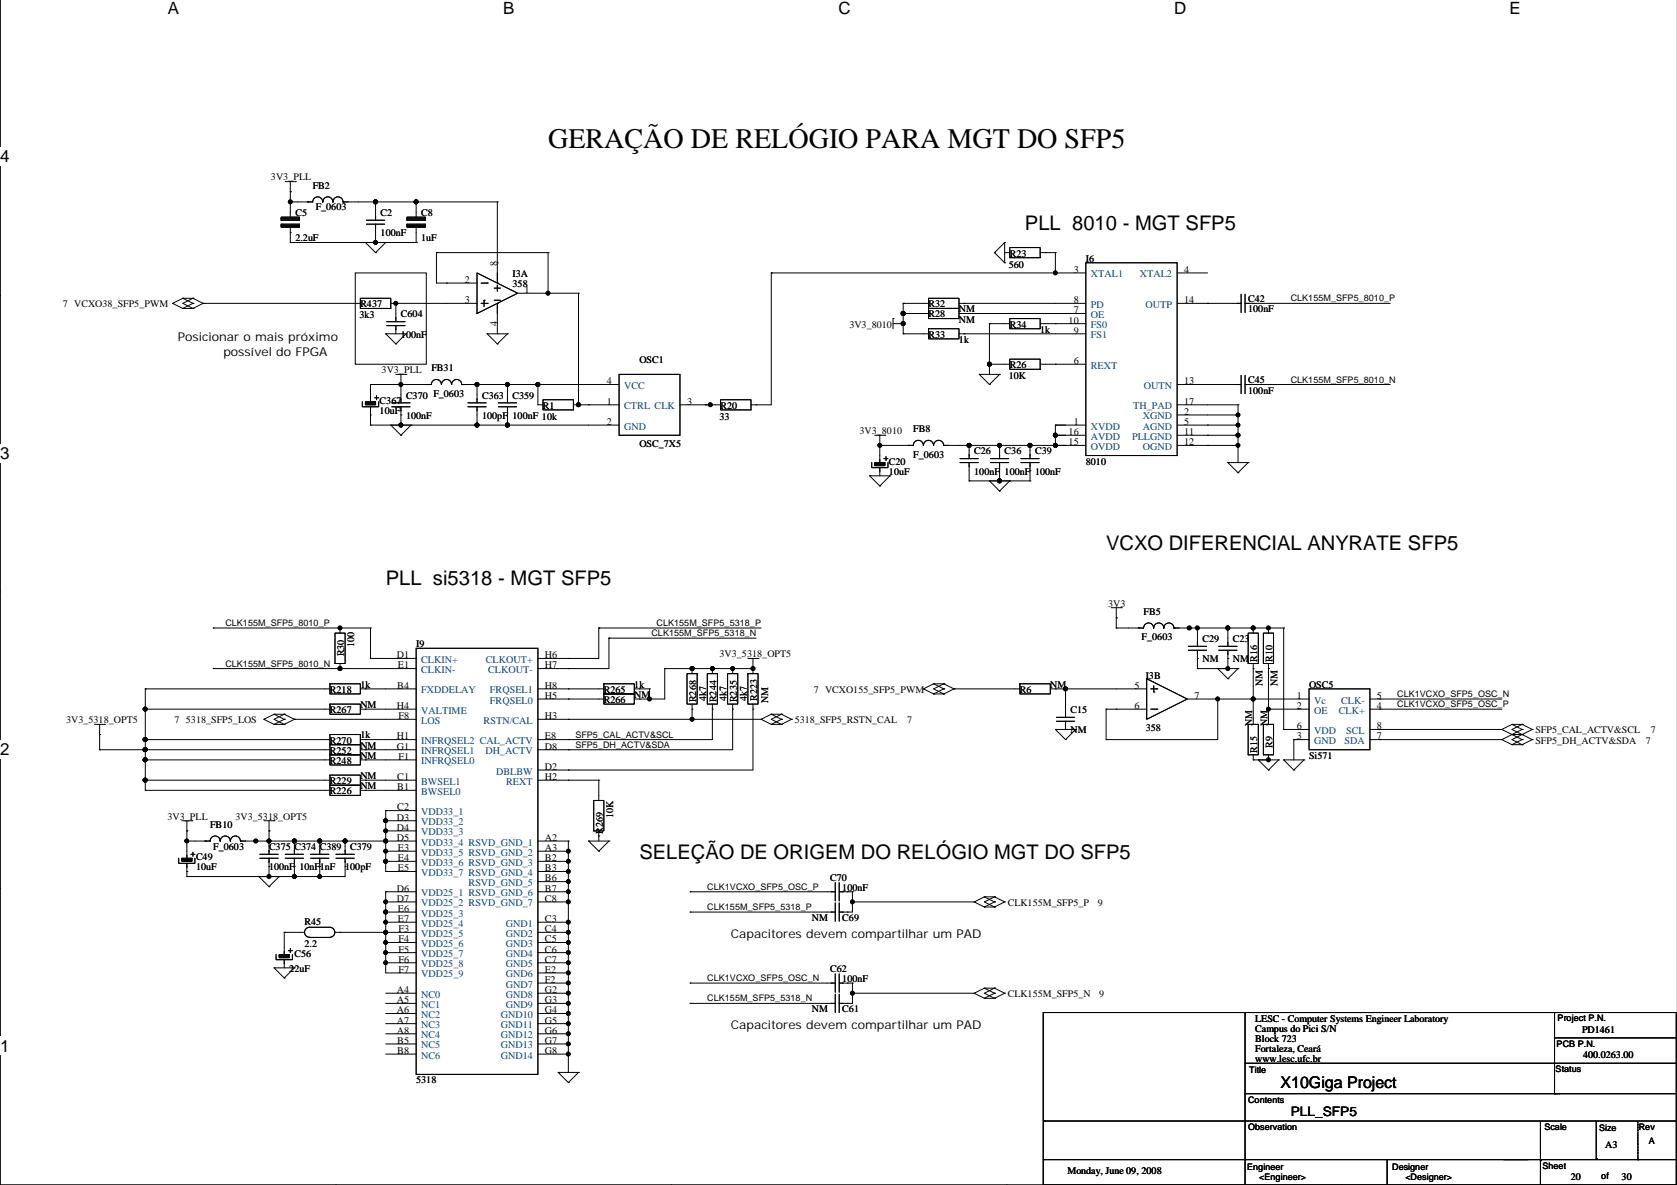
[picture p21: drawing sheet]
<svg xmlns="http://www.w3.org/2000/svg" width="420mm" height="297mm" viewBox="0 0 420 297" stroke-linecap="round" stroke-linejoin="round" font-family="sans-serif">
<defs><g id="words">
<text font-size="7.1" x="137.2" y="37.1">GERAÇÃO DE RELÓGIO PARA MGT DO SFP5</text>
<g font-size="5">
<text x="256.6" y="57.6">PLL 8010 - MGT SFP5</text>
<text x="276.9" y="137.7">VCXO DIFERENCIAL ANYRATE SFP5</text>
<text x="96.6" y="146.5">PLL si5318 - MGT SFP5</text>
<text x="160.1" y="215.1">SELEÇÃO DE ORIGEM DO RELÓGIO MGT DO SFP5</text>
</g>
<g font-size="4.2">
<text x="42" y="3.5">A</text>
<text x="126" y="3.5">B</text>
<text x="209.9" y="3.5">C</text>
<text x="293.9" y="3.5">D</text>
<text x="377.9" y="3.5">E</text>
<text x="0" y="40.6">4</text>
<text x="0" y="114.9">3</text>
<text x="0" y="189.1">2</text>
<text x="0" y="263.3">1</text>
</g>
<text font-size="4.1" x="320.6" y="272.4">X10Giga Project</text>
<text font-size="3.3" x="323.1" y="279.3">PLL_SFP5</text>
<g font-size="3">
<text x="44.5" y="85.4">Posicionar o mais próximo</text>
<text x="55.9" y="89.2">possível do FPGA</text>
<text x="182.9" y="234.7">Capacitores devem compartilhar um PAD</text>
<text x="182.9" y="257.6">Capacitores devem compartilhar um PAD</text>
</g>
<g font-size="2.5">
<text x="67.8" y="45.2">3V3_PLL</text>
<text x="78.3" y="47.2">FB2</text>
<text x="79" y="52.6">F_0603</text>
<text x="73.9" y="54.1">C5</text>
<text x="95.3" y="54.1">C2</text>
<text x="95.3" y="59.2">100nF</text>
<text x="105.4" y="54.1">C8</text>
<text x="73.9" y="60.4">2.2uF</text>
<text x="105.4" y="60.4">1uF</text>
<text x="252.8" y="64.2">R23</text>
<text x="271.8" y="65.5">I6</text>
<text x="116.4" y="70.8">2</text>
<text x="124.5" y="66.6" transform="rotate(-90 124.5 66.6)">8</text>
<text x="128.3" y="69.3">I3A</text>
<text x="128.3" y="71.9">358</text>
<text x="252.5" y="67">560</text>
<text x="268.8" y="68.3">3</text>
<text x="296.4" y="68.3">4</text>
<text x="15.8" y="76.9">7 VCXO38_SFP5_PWM</text>
<text x="90.2" y="76.9">R437</text>
<text x="116.4" y="75.9">3</text>
<text x="131.3" y="73.4">1</text>
<text x="232.4" y="76.9">R32</text>
<text x="268.8" y="75.9">8</text>
<text x="296.4" y="75.9">14</text>
<text x="312.5" y="75.7">C42</text>
<text x="90" y="79.7">3k3</text>
<text x="100.4" y="79.5">C604</text>
<text x="124.5" y="81.5" transform="rotate(-90 124.5 81.5)">4</text>
<text x="212.6" y="82">3V3_8010</text>
<text x="232.4" y="79.5">R28</text>
<text x="240.1" y="80.8">NM</text>
<text x="240.1" y="78.2">NM</text>
<text x="252.8" y="82">R34</text>
<text x="260.4" y="83.3">1k</text>
<text x="267.5" y="81">10</text>
<text x="268.8" y="83.5">9</text>
<text x="268.8" y="78.5">7</text>
<text x="312.5" y="78.2">100nF</text>
<text x="100.4" y="84.6">100nF</text>
<text x="232.4" y="84.6">R33</text>
<text x="240.1" y="85.8">1k</text>
<text x="95.5" y="93.5">3V3_PLL</text>
<text x="108" y="93">FB31</text>
<text x="160.1" y="90.9">OSC1</text>
<text x="252.5" y="95">10K</text>
<text x="252.8" y="92.2">R26</text>
<text x="268.8" y="91.2">6</text>
<text x="312.5" y="96">C45</text>
<text x="95" y="101.1">C367</text>
<text x="101.6" y="99.8">C370 F_0603</text>
<text x="120.7" y="99.8">C363</text>
<text x="128.3" y="99.8">C359</text>
<text x="151.9" y="96.2">4</text>
<text x="151.9" y="101.3">1</text>
<text x="172" y="101.3">3</text>
<text x="296.4" y="96.2">13</text>
<text x="296.4" y="101.3">17</text>
<text x="312.5" y="98.5">100nF</text>
<text x="95" y="103.6">10uF</text>
<text x="101.6" y="104.9">100nF</text>
<text x="120.7" y="104.9">100pF</text>
<text x="128.3" y="104.9">100nF 10k</text>
<text x="135.9" y="102.3">R1</text>
<text x="151.9" y="106.4">2</text>
<text x="180.1" y="105.1">33</text>
<text x="180.4" y="102.3">R20</text>
<text x="268.8" y="106.4">1</text>
<text x="296.4" y="103.9">2</text>
<text x="296.4" y="106.4">5</text>
<text x="160.1" y="112">OSC_7X5</text>
<text x="215.2" y="108.7">3V3_8010</text>
<text x="228.6" y="108.2">FB8</text>
<text x="243.9" y="113.8">C26</text>
<text x="251.5" y="113.8">C36</text>
<text x="259.1" y="113.8">C39</text>
<text x="267.5" y="108.9">16</text>
<text x="267.5" y="111.5">15</text>
<text x="296.4" y="108.9">11</text>
<text x="296.4" y="111.5">12</text>
<text x="222.5" y="116.3">C20</text>
<text x="222.5" y="118.9">10uF</text>
<text x="228.6" y="114.5">F_0603</text>
<text x="243.9" y="118.9">100nF</text>
<text x="251.5" y="118.9">100nF</text>
<text x="259.1" y="118.9">100nF</text>
<text x="271.8" y="116.3">8010</text>
<text x="277.4" y="151.9">3V3</text>
<text x="286.3" y="153.9">FB5</text>
<text x="285.8" y="160.3">F_0603</text>
<text x="301" y="160.8">C29</text>
<text x="308.6" y="160.8">C23</text>
<text x="86.1" y="164.4" transform="rotate(-90 86.1 164.4)">R30</text>
<text x="88.7" y="162.1" transform="rotate(-90 88.7 162.1)">100</text>
<text x="99.3" y="164.8">D1</text>
<text x="99.6" y="167.4">E1</text>
<text x="104.2" y="162">I9</text>
<text x="136.4" y="164.8">H6</text>
<text x="136.4" y="167.4">H7</text>
<text x="180.1" y="164.6">3V3_5318_OPT5</text>
<text x="301" y="165.8">NM</text>
<text x="308.6" y="165.8">NM</text>
<text x="314.7" y="165.6" transform="rotate(-90 314.7 165.6)">R16</text>
<text x="318.6" y="165.6" transform="rotate(-90 318.6 165.6)">R10</text>
<text x="82.6" y="173.5">R218</text>
<text x="90.2" y="172.2">1k</text>
<text x="99.4" y="172.4">B4</text>
<text x="136.4" y="172.4">H8</text>
<text x="151.2" y="173.5">R265</text>
<text x="158.8" y="172.2">1k</text>
<text x="203.7" y="173.5">7 VCXO155_SFP5_PWM</text>
<text x="255.3" y="173.5">R6</text>
<text x="262.9" y="172.2">NM</text>
<text x="284" y="172.4">5</text>
<text x="286.8" y="169.9">I3B</text>
<text x="316" y="171.7" transform="rotate(-90 316 171.7)">NM</text>
<text x="319.8" y="171.7" transform="rotate(-90 319.8 171.7)">NM</text>
<text x="327.7" y="172.2">OSC5</text>
<text x="82.6" y="178.5">R267</text>
<text x="90.2" y="177.3">NM</text>
<text x="99.3" y="177.5">H4</text>
<text x="136.4" y="175">H5</text>
<text x="151.2" y="176">R266</text>
<text x="158.8" y="174.7">NM</text>
<text x="174.3" y="175.8" transform="rotate(-90 174.3 175.8)">R268</text>
<text x="176.8" y="175.5" transform="rotate(-90 176.8 175.5)">4k7</text>
<text x="179.4" y="175.8" transform="rotate(-90 179.4 175.8)">R244</text>
<text x="181.9" y="175.5" transform="rotate(-90 181.9 175.5)">4k7</text>
<text x="184.4" y="175.8" transform="rotate(-90 184.4 175.8)">R235</text>
<text x="187" y="175.5" transform="rotate(-90 187 175.5)">4k7</text>
<text x="189.5" y="175.5" transform="rotate(-90 189.5 175.5)">R223</text>
<text x="192.3" y="176" transform="rotate(-90 192.3 176)">NM</text>
<text x="268" y="178.5">C15</text>
<text x="284" y="177.5">6</text>
<text x="299" y="175">7</text>
<text x="324.7" y="175">1</text>
<text x="324.7" y="177.5">2</text>
<text x="344.7" y="177.5">4</text>
<text x="344.7" y="175">5</text>
<text x="16.5" y="181.1">3V3_5318_OPT5</text>
<text x="43.7" y="181.1">7</text>
<text x="46.5" y="181.1">5318_SFP5_LOS</text>
<text x="90.2" y="184.9">1k</text>
<text x="99.3" y="185.1">H1</text>
<text x="99.7" y="180.1">F8</text>
<text x="136.4" y="180.1">H3</text>
<text x="136.4" y="185.1">E8</text>
<text x="198.9" y="181.1">5318_SFP5_RSTN_CAL</text>
<text x="227.1" y="181.1">7</text>
<text x="268" y="183.6">NM</text>
<text x="286.8" y="183.1">358</text>
<text x="313.5" y="181.9" transform="rotate(-90 313.5 181.9)">NM</text>
<text x="317.3" y="181.9" transform="rotate(-90 317.3 181.9)">NM</text>
<text x="324.7" y="185.1">3</text>
<text x="324.7" y="182.6">6</text>
<text x="344.7" y="185.1">7</text>
<text x="344.7" y="182.6">8</text>
<text x="384.4" y="183.6">SFP5_CAL_ACTV&amp;SCL</text>
<text x="413.3" y="183.6">7</text>
<text x="82.6" y="191.2">R248</text>
<text x="82.6" y="186.2">R270</text>
<text x="82.6" y="188.7">R252</text>
<text x="90.2" y="190">NM</text>
<text x="90.2" y="187.4">NM</text>
<text x="99.3" y="187.7">G1</text>
<text x="99.7" y="190.2">F1</text>
<text x="136.4" y="187.7">D8</text>
<text x="314.7" y="188.5" transform="rotate(-90 314.7 188.5)">R15</text>
<text x="318.6" y="187.2" transform="rotate(-90 318.6 187.2)">R9</text>
<text x="327.7" y="190">Si571</text>
<text x="384.4" y="186.2">SFP5_DH_ACTV&amp;SDA</text>
<text x="412" y="186.2">7</text>
<text x="82.6" y="196.3">R229</text>
<text x="90.2" y="197.6">NM</text>
<text x="90.2" y="195.1">NM</text>
<text x="99.4" y="197.8">B1</text>
<text x="99.4" y="195.3">C1</text>
<text x="136.4" y="192.8">D2</text>
<text x="136.4" y="195.3">H2</text>
<text x="82.6" y="198.9">R226</text>
<text x="99.4" y="202.9">C2</text>
<text x="41.9" y="205.2">3V3_PLL</text>
<text x="52.6" y="207.3">FB10</text>
<text x="58.9" y="205.2">3V3_5318_OPT5</text>
<text x="99.3" y="205.5">D3</text>
<text x="99.3" y="208">D4</text>
<text x="150.9" y="208.8" transform="rotate(-90 150.9 208.8)">R269</text>
<text x="153.5" y="204.7" transform="rotate(-90 153.5 204.7)">10K</text>
<text x="49.1" y="215.4">C49</text>
<text x="53.4" y="212.8">F_0603</text>
<text x="67.3" y="212.8">C375 C374 C389</text>
<text x="87.7" y="212.8">C379</text>
<text x="99.3" y="210.5">D5</text>
<text x="99.6" y="213.1">E3</text>
<text x="99.6" y="215.6">E4</text>
<text x="136.4" y="210.5">A2</text>
<text x="136.4" y="213.1">A3</text>
<text x="136.4" y="215.6">B2</text>
<text x="49.1" y="217.9">10uF</text>
<text x="67.3" y="217.9">100nF</text>
<text x="75" y="217.9">10nF</text>
<text x="80" y="217.9">1nF</text>
<text x="86.4" y="217.9">100pF</text>
<text x="99.6" y="218.2">E5</text>
<text x="136.4" y="218.2">B3</text>
<text x="136.4" y="220.7">B6</text>
<text x="207.8" y="220.5">C70</text>
<text x="99.3" y="223.2">D6</text>
<text x="99.3" y="225.8">D7</text>
<text x="136.4" y="223.2">B7</text>
<text x="136.4" y="225.8">C8</text>
<text x="210.9" y="223">100nF</text>
<text x="252.3" y="226.8">CLK155M_SFP5_P</text>
<text x="274.8" y="226.8">9</text>
<text x="76.2" y="231.6">R45</text>
<text x="99.6" y="228.3">E6</text>
<text x="99.6" y="230.9">E7</text>
<text x="99.7" y="233.4">F3</text>
<text x="136.4" y="230.9">C3</text>
<text x="136.4" y="233.4">C4</text>
<text x="203.2" y="230.6">NM</text>
<text x="210.9" y="230.6">C69</text>
<text x="73.7" y="239.5">C56</text>
<text x="76.2" y="237.2">2.2</text>
<text x="99.7" y="235.9">F4</text>
<text x="99.7" y="238.5">F5</text>
<text x="136.4" y="235.9">C5</text>
<text x="136.4" y="238.5">C6</text>
<text x="72.4" y="243.3">22uF</text>
<text x="99.7" y="241">F6</text>
<text x="99.7" y="243.6">F7</text>
<text x="136.4" y="241">C7</text>
<text x="136.4" y="243.6">E2</text>
<text x="207.8" y="243.3">C62</text>
<text x="210.9" y="245.9">100nF</text>
<text x="99.3" y="248.6">A4</text>
<text x="99.3" y="251.2">A5</text>
<text x="136.4" y="246.1">F2</text>
<text x="136.4" y="248.6">G2</text>
<text x="136.4" y="251.2">G3</text>
<text x="252.3" y="249.7">CLK155M_SFP5_N</text>
<text x="275.1" y="249.7">9</text>
<text x="99.3" y="253.7">A6</text>
<text x="99.3" y="256.3">A7</text>
<text x="136.4" y="253.7">G4</text>
<text x="136.4" y="256.3">G5</text>
<text x="203.2" y="253.5">NM</text>
<text x="210.9" y="253.5">C61</text>
<text x="314.2" y="255.8">LESC - Computer Systems Engineer Laboratory</text>
<text x="99.3" y="258.8">A8</text>
<text x="99.4" y="261.3">B5</text>
<text x="99.4" y="263.9">B8</text>
<text x="136.4" y="258.8">G6</text>
<text x="136.4" y="261.3">G7</text>
<text x="136.4" y="263.9">G8</text>
<text x="314.2" y="258.3">Campus do Pici S/N</text>
<text x="314.2" y="260.8">Block 723</text>
<text x="314.2" y="263.4">Fortaleza, Ceará</text>
<text x="396" y="258.6">PD1461</text>
<text x="314.2" y="265.9">www.lesc.ufc.br</text>
<text x="396.3" y="264.9">400.0263.00</text>
<text x="104.2" y="271.3">5318</text>
<text x="401.8" y="287.5">A3</text>
<text x="267.2" y="293.9">Monday, June 09, 2008</text>
<text x="393.2" y="295.4">20</text>
<text x="405.9" y="295.4">30</text>
</g>
<g font-size="2.5" fill="#004080">
<text x="273.1" y="69.5">XTAL1</text>
<text x="285.3" y="69.5">XTAL2</text>
<text x="273.1" y="77.1">PD</text>
<text x="286.7" y="77.1">OUTP</text>
<text x="273.1" y="82.2">FS0</text>
<text x="273.1" y="79.6">OE</text>
<text x="273.1" y="84.7">FS1</text>
<text x="273.1" y="92.3">REXT</text>
<text x="156.2" y="97.4">VCC</text>
<text x="286.3" y="97.4">OUTN</text>
<text x="156.2" y="102.5">CTRL CLK</text>
<text x="156.2" y="107.6">GND</text>
<text x="273.1" y="107.6">XVDD</text>
<text x="283.6" y="102.5">TH_PAD</text>
<text x="286.1" y="105">XGND</text>
<text x="286.1" y="107.6">AGND</text>
<text x="273.1" y="110.1">AVDD</text>
<text x="273.1" y="112.6">OVDD</text>
<text x="283.4" y="110.1">PLLGND</text>
<text x="286.1" y="112.6">OGND</text>
<text x="105.4" y="166">CLKIN+</text>
<text x="121.6" y="166">CLKOUT+</text>
<text x="105.4" y="168.5">CLKIN-</text>
<text x="105.4" y="173.6">FXDDELAY</text>
<text x="122.2" y="168.5">CLKOUT-</text>
<text x="122.7" y="173.6">FRQSEL1</text>
<text x="105.4" y="178.7">VALTIME</text>
<text x="122.7" y="176.1">FRQSEL0</text>
<text x="329" y="176.1">Vc</text>
<text x="329" y="178.7">OE</text>
<text x="335.1" y="178.7">CLK+</text>
<text x="335.7" y="176.1">CLK-</text>
<text x="105.4" y="181.2">LOS</text>
<text x="121.1" y="181.2">RSTN/CAL</text>
<text x="329" y="183.8">VDD</text>
<text x="337" y="183.8">SCL</text>
<text x="105.4" y="186.3">INFRQSEL2 CAL_ACTV</text>
<text x="105.4" y="191.4">INFRQSEL0</text>
<text x="105.4" y="188.8">INFRQSEL1</text>
<text x="121.5" y="188.8">DH_ACTV</text>
<text x="329" y="186.3">GND</text>
<text x="336.6" y="186.3">SDA</text>
<text x="105.4" y="196.5">BWSEL1</text>
<text x="124.2" y="193.9">DBLBW</text>
<text x="126.7" y="196.5">REXT</text>
<text x="105.4" y="199">BWSEL0</text>
<text x="105.4" y="204.1">VDD33_1</text>
<text x="105.4" y="206.6">VDD33_2</text>
<text x="105.4" y="209.2">VDD33_3</text>
<text x="105.4" y="211.7">VDD33_4 RSVD_GND_1</text>
<text x="105.4" y="214.2">VDD33_5 RSVD_GND_2</text>
<text x="105.4" y="216.8">VDD33_6 RSVD_GND_3</text>
<text x="105.4" y="219.3">VDD33_7 RSVD_GND_4</text>
<text x="117.3" y="221.9">RSVD_GND_5</text>
<text x="105.4" y="224.4">VDD25_1 RSVD_GND_6</text>
<text x="105.4" y="226.9">VDD25_2 RSVD_GND_7</text>
<text x="105.4" y="229.5">VDD25_3</text>
<text x="105.4" y="232">VDD25_4</text>
<text x="126.6" y="232">GND1</text>
<text x="105.4" y="234.6">VDD25_5</text>
<text x="105.4" y="237.1">VDD25_6</text>
<text x="105.4" y="239.6">VDD25_7</text>
<text x="126.6" y="234.6">GND2</text>
<text x="126.6" y="237.1">GND3</text>
<text x="126.6" y="239.6">GND4</text>
<text x="105.4" y="242.2">VDD25_8</text>
<text x="105.4" y="244.7">VDD25_9</text>
<text x="126.6" y="242.2">GND5</text>
<text x="126.6" y="244.7">GND6</text>
<text x="105.4" y="249.8">NC0</text>
<text x="126.6" y="247.3">GND7</text>
<text x="126.6" y="249.8">GND8</text>
<text x="105.4" y="252.3">NC1</text>
<text x="105.4" y="254.9">NC2</text>
<text x="105.4" y="257.4">NC3</text>
<text x="125.3" y="254.9">GND10</text>
<text x="125.3" y="257.4">GND11</text>
<text x="126.6" y="252.3">GND9</text>
<text x="105.4" y="260">NC4</text>
<text x="105.4" y="262.5">NC5</text>
<text x="125.3" y="260">GND12</text>
<text x="125.3" y="262.5">GND13</text>
<text x="105.4" y="265">NC6</text>
<text x="125.3" y="265">GND14</text>
</g>
<g font-size="2.3">
<text x="323.1" y="75.5">CLK155M_SFP5_8010_P</text>
<text x="323.1" y="95.8">CLK155M_SFP5_8010_N</text>
<text x="56.4" y="156.7">CLK155M_SFP5_8010_P</text>
<text x="163.1" y="159.3">CLK155M_SFP5_5318_N</text>
<text x="164.4" y="156.7">CLK155M_SFP5_5318_P</text>
<text x="56.4" y="166.9">CLK155M_SFP5_8010_N</text>
<text x="349.8" y="177.1">CLK1VCXO_SFP5_OSC_P</text>
<text x="349.8" y="174.5">CLK1VCXO_SFP5_OSC_N</text>
<text x="144" y="184.7">SFP5_CAL_ACTV&amp;SCL</text>
<text x="144" y="187.2">SFP5_DH_ACTV&amp;SDA</text>
<text x="177.1" y="222.8">CLK1VCXO_SFP5_OSC_P</text>
<text x="177.1" y="227.9">CLK155M_SFP5_5318_P</text>
<text x="177.1" y="245.6">CLK1VCXO_SFP5_OSC_N</text>
<text x="177.1" y="250.7">CLK155M_SFP5_5318_N</text>
<text x="389.9" y="255.6">Project P.N.</text>
<text x="389.7" y="262.1">PCB P.N.</text>
<text x="312.7" y="268.7">Title</text>
<text x="389.4" y="268.5">Status</text>
<text x="312.5" y="276.1">Contents</text>
<text x="312.5" y="283">Observation</text>
<text x="386.6" y="283">Scale</text>
<text x="400.3" y="283.2">Size</text>
<text x="410.2" y="283">Rev</text>
<text x="412.8" y="286.5">A</text>
<text x="312.2" y="292.9">Engineer</text>
<text x="348.5" y="292.9">Designer</text>
<text x="386.1" y="292.6">Sheet</text>
<text x="315.2" y="295.4">&lt;Engineer&gt;</text>
<text x="351.8" y="295.4">&lt;Designer&gt;</text>
<text x="400.9" y="295.2">of</text>
</g>
</g></defs>
<path d="M0 -.1v296.8h419.9" fill="none" stroke="#000" stroke-width=".25"/>
<path d="M42 -.1h2.8v4.5h-2.8z" fill="#fff"/>
<path d="M84 296.7h.1" fill="none" stroke="#000" stroke-width=".25"/>
<path d="M126 -.1h2.8v4.5h-2.8z" fill="#fff"/>
<path d="M168 296.7h.1" fill="none" stroke="#000" stroke-width=".25"/>
<path d="M209.9 -.1h3.1v4.5h-3.1z" fill="#fff"/>
<path d="M252 296.7h.1" fill="none" stroke="#000" stroke-width=".25"/>
<path d="M293.9 -.1h3.1v4.5h-3.1z" fill="#fff"/>
<path d="M335.9 296.7h.1" fill="none" stroke="#000" stroke-width=".25"/>
<g fill="#fff">
<path d="M377.9 -.1h2.8v4.5h-2.8z"/>
<path d="M0 36.9h2.4v4.7h-2.4z"/>
<path d="M0 111.1h2.4v4.7h-2.4z"/>
</g>
<path d="M0 74h.1" fill="none" stroke="#000" stroke-width=".25"/>
<path d="M0 185.3h2.4v4.7h-2.4z" fill="#fff"/>
<path d="M0 148.2h.1" fill="none" stroke="#000" stroke-width=".25"/>
<path d="M0 259.5h2.4v4.7h-2.4z" fill="#fff"/>
<g fill="none" stroke="#000" stroke-width=".25">
<path d="M70.4 54.4h4.6v.7h-4.6zM70.4 56.1h4.6v.8h-4.6zM70.4 54.9h4.6M70.4 56.4h4.6M70.4 54.6h4.6M70.4 56.7h4.6M71.4 45.5h2.5M72.7 48h.1M72.7 50.6h.1M72.7 58.2h.1M72.7 50.6h5.6a1.25 1.25 0 0 1 1.2-1.3 1.25 1.25 0 0 1 1.3 1.3 1.25 1.25 0 0 1 1.3-1.3 1.25 1.25 0 0 1 1.2 1.3M72.7 45.5v8.9"/>
<path d="M72.7 56.9v3.8M73.9 45.5h.1M77 50.6h.1M83.4 50.6a1.25 1.25 0 0 1 1.2-1.3 1.25 1.25 0 0 1 1.3 1.3M85.9 50.6h.1M85.9 50.6h38.6M91.7 55.1h4.6M91.7 56.1h4.6M94 50.6h.1M94 50.6v4.5M94 56.1v4.6M101.9 54.4h4.6v.7h-4.6z"/>
<path d="M101.9 56.1h4.6v.8h-4.6zM101.9 54.9h4.6M101.9 56.4h4.6M101.9 54.6h4.6M101.9 56.7h4.6M104.2 50.6h.1M104.2 50.6v3.8M104.2 56.9v3.8M124.5 50.6h.1M124.5 50.6v20.3M43.2 76h.1M43.2 76l2.6 1.2"/>
<path d="M45.8 77.2h.1M45.8 74.7h.1M45.8 77.2h2.5M45.8 74.7h2.5M45.8 74.7l-2.6 1.3M45.8 74.7l2.5 1.3M48.3 74.7h.1M48.3 77.2h.1M48.3 76h.1M48.3 74.7l2.5 1.3M48.3 74.7l-2.5 1.3 2.5 1.2M48.3 76l-2.5 1.2"/>
<path d="M50.8 76h.1M50.8 76h39.4M50.8 76l-2.5 1.2M72.7 60.7h.1M72.7 60.7h31.5M88.9 68.3h17.8v22.9h-17.8zM90.2 74.7h7.6v2.5h-7.6zM91.5 60.7h.1M91.5 60.7l2.5 2.6M94 60.7h.1M94 63.3h.1M96.6 60.7h.1"/>
<path d="M96.6 60.7l-2.6 2.6M97.8 76h21.6M99.1 76h.1M99.1 76v4.5M104.2 60.7h.1M109.3 63.3h.1M109.3 63.3v7.6h10.1M109.3 63.3h27.9M111.8 70.9h.1M119.4 68.3l10.2 5.1-10.2 5.1zM120.4 76h1.6M120.4 70.9h1.6"/>
<path d="M121.2 75.2h.1M121.2 75.2v1.5M122 70.9h.1M122 76h.1M123.7 72.1h1.6M123.7 75.2h1.6M124.5 65.8h.1M124.5 70.9h.1M124.5 76h.1M124.5 71.4v1.5M124.5 76v7.6M129.6 73.4h15.2"/>
<path d="M137.2 73.4h.1M137.2 63.3h.1M137.2 63.3v10.1M144.8 73.4h.1M144.8 73.4v28M193.1 68.3h.1M193.1 68.3h78.7M193.1 68.3v33.1h-5.1M223.6 79.8h.1M223.6 79.8v2.5M226.1 78.5h.1M226.1 76h.1"/>
<path d="M226.1 78.5h6.3M226.1 76h6.3M226.1 76v7.6M232.4 77.2h7.7v2.6h-7.7zM232.4 74.7h7.7v2.5h-7.7zM240.1 78.5h31.7M240.1 76h31.7M241.3 78.5h.1M241.3 76h.1M249 63.3h.1M249 63.3l2.5 2.5M251.5 65.8h.1"/>
<path d="M251.5 60.7h.1M251.5 63.3h1.3M251.5 60.7v5.1M251.5 60.7l-2.5 2.6M252.8 79.8h7.6v2.5h-7.6zM252.8 62h7.6v2.5h-7.6zM260.4 63.3h3.8M261.7 63.3h.1M264.2 63.3h.1M264.2 63.3v5M271.8 65.8h22.9v48.3h-22.9zM294.7 76h16"/>
<path d="M294.7 68.3h7.6M302.3 76h.1M310.7 73.7v4.5M311.7 76h36.3M311.7 73.7v4.5M313.7 76h.1M92.7 96.3h.1M92.7 96.3h15.3a1.25 1.25 0 0 1 1.2-1.3 1.25 1.25 0 0 1 1.3 1.3 1.25 1.25 0 0 1 1.3-1.3 1.25 1.25 0 0 1 1.2 1.3M92.7 96.3v4.3M93.8 99.6h1M94.3 99.1v1M96.6 83.6h.1"/>
<path d="M96.6 83.6h5M96.6 83.6l2.5 2.5M96.8 80.5h4.6M96.8 81.5h4.6M99.1 86.1h.1M99.1 81.5v2.1M99.1 93.7h2.5M100.4 96.3h.1M100.4 93.7v7.2M101.6 83.6h.1M101.6 93.7h.1M101.6 83.6l-2.5 2.5"/>
<path d="M106.7 96.3h.1M113.1 96.3a1.25 1.25 0 0 1 1.2-1.3 1.25 1.25 0 0 1 1.3 1.3M115.6 96.3h.1M115.6 96.3h39.4M119.4 96.3h.1M119.4 96.3v4.6M122 83.6h.1M122 83.6h5M122 83.6l2.5 2.5M124.5 83.6h.1M124.5 86.1h.1M127 96.3h.1"/>
<path d="M127 83.6h.1M127 96.3v4.6M127 83.6l-2.5 2.5M134.7 96.3h.1M134.7 96.3v5.1h1.2M155 93.7h15.2v15.3h-15.2zM223.6 81h2.5M226.1 83.6h.1M226.1 81h.1M226.1 83.6h6.3M232.4 82.3h7.7v2.5h-7.7zM240.1 83.6h31.7"/>
<path d="M241.3 83.6h.1M245.1 93.7h.1M245.1 93.7h5.1M245.1 93.7l2.6 2.6M247.7 91.2h.1M247.7 81h.1M247.7 96.3h.1M247.7 91.2h5.1M247.7 81v12.7M247.7 81h5.1M250.2 93.7h.1M250.2 93.7l-2.5 2.6"/>
<path d="M252.8 89.9h7.6v2.6h-7.6zM260.4 91.2h11.4M260.4 81h11.4M264.2 91.2h.1M264.2 81h.1M294.7 96.3h16M302.3 96.3h.1M310.7 94v4.6M311.7 96.3h36.3M311.7 94v4.6M313.7 96.3h.1M90.7 100.6v1.2h4.1v-1.2"/>
<path d="M91.5 100.6h2.5v.8h-2.5zM91.5 100.9h2.5M91.5 101.1h2.5M92.7 106.4h.1M92.7 103.9h.1M92.7 106.4h62.3M92.7 101.8v4.6M97.8 106.4h.1M97.8 106.4l2.6 2.6M98.1 100.9h4.6M98.1 101.8h4.6M100.4 103.9h.1"/>
<path d="M100.4 106.4h.1M100.4 109h.1M100.4 101.8v4.6M102.9 106.4h.1M102.9 106.4l-2.5 2.6M117.1 100.9h4.6M117.1 101.8h4.6M119.4 106.4h.1M119.4 101.8v4.6M124.7 100.9h4.6M124.7 101.8h4.6M127 106.4h.1"/>
<path d="M127 101.8v4.6M135.9 100.1h7.6v2.5h-7.6zM143.5 101.4h11.5M147.4 101.4h.1M170.2 101.4h10.2M176.6 101.4h.1M177.8 101.4h.1M180.4 100.1h7.6v2.5h-7.6zM189.3 101.4h.1M217.7 119.1h.1M217.7 119.1h5.1M217.7 119.1l2.5 2.6"/>
<path d="M218.2 115.8v1.3h4.1v-1.3M219 115.8h2.5v.8h-2.5zM219 109h2.5M219 116.3h2.5M219 116.1h2.5M220.2 111.5h.1M220.2 111.5h8.4a1.25 1.25 0 0 1 1.3-1.3 1.25 1.25 0 0 1 1.2 1.3M220.2 109v6.8M220.2 117.1v2M221.3 114.8h1M221.5 109h.1M221.8 114.3v1"/>
<path d="M222.8 119.1h.1M222.8 119.1l-2.6 2.6M227.4 111.5h.1M231.2 111.5a1.25 1.25 0 0 1 1.2-1.3 1.25 1.25 0 0 1 1.3 1.3 1.25 1.25 0 0 1 1.3-1.3 1.25 1.25 0 0 1 1.2 1.3M236.3 111.5h.1M236.3 111.5h35.5M240.3 115.8h4.6M240.3 114.8h4.6M242.6 111.5h.1M242.6 111.5v3.3M242.6 115.8v4.6M247.9 115.8h4.6"/>
<path d="M247.9 114.8h4.6M250.2 111.5h.1M250.2 111.5v3.3M250.2 115.8v4.6M255.6 115.8h4.5M255.6 114.8h4.5M257.8 111.5h.1M257.8 117.9h.1M257.8 111.5v3.3M257.8 115.8v4.6M264.2 106.4h.1M264.2 109h.1"/>
<path d="M264.2 111.5h.1M264.2 106.4h7.6M264.2 106.4v5.1M264.2 109h7.6M266.7 111.5h.1M294.7 106.4h15.2M294.7 111.5h15.2M294.7 109h15.2M294.7 103.9h15.2M294.7 101.4h15.2M302.3 109h.1M302.3 106.4h.1"/>
<path d="M302.3 111.5h.1M307.4 115.8h.1M307.4 115.8h5.1M307.4 115.8l2.5 2.6M309.9 111.5h.1M309.9 103.9h.1M309.9 106.4h.1M309.9 109h.1M309.9 101.4h.1M309.9 118.4h.1M309.9 101.4v14.4M312.5 115.8h.1"/>
<path d="M312.5 115.8l-2.6 2.6M220.2 121.7h.1M242.6 120.4h.1M242.6 120.4h15.2M247.7 120.4h.1M247.7 120.4l2.5 2.5M250.2 120.4h.1M250.2 122.9h.1M252.8 120.4h.1M252.8 120.4l-2.6 2.5M257.8 120.4h.1M53.4 157.2h.1"/>
<path d="M53.4 157.2h39.3M83.9 158.5h2.5v7.6h-2.5zM85.1 157.2h.1M85.1 157.2v1.3M92.7 157.2h.1M92.7 157.2v7.7M149.9 157.2h.1M149.9 157.2v7.7h-15.2M149.9 157.2h40.6M152.4 159.8h.1M152.4 159.8v7.6h-17.7M152.4 159.8h36.9"/>
<path d="M278.2 152.2h2.5M279.4 157.2h.1M279.4 154.7h.1M279.4 157.2h6.9a1.25 1.25 0 0 1 1.2-1.2 1.25 1.25 0 0 1 1.3 1.2M279.4 152.2v5M280.7 152.2h.1M285 157.2h.1M288.8 157.2a1.25 1.25 0 0 1 1.3-1.2 1.25 1.25 0 0 1 1.2 1.2M291.4 157.2a1.25 1.25 0 0 1 1.2-1.2 1.25 1.25 0 0 1 1.3 1.2M293.9 157.2h.1M293.9 157.2h27.4M297.2 157.2h.1"/>
<path d="M297.7 157.2h.1M299.8 157.2h.1M299.8 157.2v4.6M307.4 157.2h.1M307.4 157.2v4.6M312.5 158.5h2.5v7.6h-2.5zM313.7 157.2h.1M313.7 157.2v1.3M316.3 158.5h2.5v7.6h-2.5zM317.5 157.2h.1M317.5 157.2v1.3M321.3 157.2h.1"/>
<path d="M321.3 157.2v25.4M36.4 177.6h.1M36.4 172.5h.1M36.4 177.6h46.2M36.4 172.5h46.2M36.4 172.5v25.4M53.4 167.4h.1M53.4 167.4h50.8M68.6 178.8h.1M68.6 178.8h2.6M68.6 178.8l-2.5 1.3M68.6 178.8l2.6 1.3"/>
<path d="M71.2 178.8h.1M71.2 178.8l2.5 1.3M71.2 178.8l-2.6 1.3 2.6 1.3M82.6 176.3h7.6v2.5h-7.6zM82.6 171.2h7.6v2.5h-7.6zM85.1 167.4h.1M85.1 166.1v1.3M90.2 177.6h14M90.2 172.5h14M91.5 172.5h.1M91.5 177.6h.1M92.7 164.9h.1"/>
<path d="M92.7 164.9h11.5M104.2 162.3h30.5v106.7h-30.5zM134.7 172.5h16.5M134.7 175h16.5M142.3 167.4h.1M142.3 164.9h.1M142.3 172.5h.1M142.3 175h.1M151.2 173.7h7.6v2.6h-7.6zM151.2 171.2h7.6v2.5h-7.6zM158.8 172.5h3.8M160.1 172.5h.1"/>
<path d="M160.1 175h.1M162.6 172.5h.1M162.6 175h.1M162.6 172.5v2.5M166.4 167.4h.1M166.4 167.4h22.1M166.4 167.4v7.6h-7.6M172 168.7h2.5v7.6h-2.5zM173.2 167.4h.1M173.2 177.6h.1M173.2 167.4v1.3M173.2 176.3v3.8"/>
<path d="M177.1 168.7h2.5v7.6h-2.5zM178.3 167.4h.1M178.3 177.6h.1M178.3 176.3v8.9h-43.6M178.3 167.4v1.3M182.1 168.7h2.6v7.6h-2.6zM183.4 177.6h.1M183.4 167.4h.1M183.4 176.3v11.4h-48.7M183.4 167.4v1.3M187.2 168.7h2.6v7.6h-2.6zM187.2 164.9h2.6"/>
<path d="M188.5 177.6h.1M188.5 167.4h.1M188.5 164.9v3.8M188.5 176.3v16.5h-53.8M189.8 164.9h.1M193.1 178.8h.1M193.1 178.8h2.5M193.1 178.8l-2.6 1.3M193.1 178.8l2.5 1.3M195.6 178.8h.1M195.6 178.8l2.6 1.3M195.6 178.8l-2.5 1.3 2.5 1.3"/>
<path d="M231.2 172.5h.1M231.2 172.5l2.5 1.2M233.7 173.7h.1M233.7 171.2h.1M233.7 173.7h2.6M233.7 171.2h2.6M233.7 171.2l-2.5 1.3M233.7 171.2l2.6 1.3M236.3 171.2h.1M236.3 173.7h.1M236.3 172.5h.1M236.3 171.2l2.5 1.3"/>
<path d="M236.3 171.2l-2.6 1.3 2.6 1.2M236.3 172.5l-2.6 1.2M238.8 172.5h.1M238.8 172.5h16.5M238.8 172.5l-2.5 1.2M255.3 171.2h7.6v2.5h-7.6zM262.9 172.5h24.2M264.2 172.5h.1M264.4 179.6h4.6M266.7 172.5h.1M266.7 172.5v7.1M276.9 177.6h.1"/>
<path d="M276.9 177.6h10.2M276.9 177.6v7.6M279.4 177.6h.1M287.1 169.9l10.1 5.1-10.1 5.1zM288.1 177.6h1.5M288.1 172.5h1.5M288.8 173.2h.1M288.8 171.7v1.5M289.6 177.6h.1M289.6 172.5h.1M297.2 175h30.5M297.5 161.8h4.5"/>
<path d="M297.5 162.8h4.5M299.8 164.9h.1M299.8 167.4h.1M299.8 167.4h10.1M299.8 162.8v4.6M304.8 175h.1M304.8 167.4h.1M304.8 175v10.2h-27.9M304.8 167.4l2.6 2.5M305.1 161.8h4.6M305.1 162.8h4.6M307.4 164.9h.1"/>
<path d="M307.4 169.9h.1M307.4 162.8v4.6M309.9 167.4h.1M309.9 167.4l-2.5 2.5M313.7 175h.1M313.7 167.4h.1M313.7 166.1v15.3M317.5 177.6h.1M317.5 167.4h.1M317.5 177.6h10.2M317.5 166.1v15.3M327.7 172.5h15.2v15.2h-15.2z"/>
<path d="M342.9 177.6h33.1M342.9 175h33.1M345.5 177.6h.1M345.5 175h.1M23.7 181.4h2.5M24.9 187.7h.1M24.9 183.9h.1M24.9 187.7h57.7M24.9 181.4v6.3M26.2 181.4h.1M36.4 195.3h.1M36.4 190.3h.1"/>
<path d="M36.4 187.7h.1M36.4 185.2h.1M36.4 197.9h.1M36.4 190.3h46.2M36.4 185.2h46.2M36.4 195.3h46.2M36.4 197.9h46.2M66.1 180.1h.1M66.1 180.1l2.5 1.3M68.6 181.4h.1M68.6 181.4h2.6M71.2 181.4h.1"/>
<path d="M71.2 180.1h.1M71.2 180.1l-2.6 1.3M73.7 180.1h.1M73.7 180.1h30.5M73.7 180.1l-2.5 1.3M82.6 189h7.6v2.5h-7.6zM82.6 183.9h7.6v2.5h-7.6zM82.6 186.4h7.6v2.6h-7.6zM82.6 196.6h7.6v2.5h-7.6zM82.6 194.1h7.6v2.5h-7.6zM90.2 190.3h14M90.2 185.2h14"/>
<path d="M90.2 187.7h14M90.2 195.3h14M90.2 197.9h14M91.5 190.3h.1M91.5 185.2h.1M91.5 187.7h.1M91.5 195.3h.1M91.5 197.9h.1M134.7 180.1h55.8M134.7 195.3h15.2M142.3 180.1h.1M142.3 187.7h.1"/>
<path d="M142.3 195.3h.1M142.3 185.2h.1M142.3 192.8h.1M149.9 195.3h.1M149.9 195.3v5.1M190.5 180.1h.1M190.5 180.1l2.6 1.3M193.1 181.4h.1M193.1 181.4h2.5M195.6 181.4h.1M195.6 180.1h.1M195.6 180.1l-2.5 1.3"/>
<path d="M198.2 180.1h.1M198.2 180.1l-2.6 1.3M264.2 182.6h.1M264.2 182.6h5.1M264.2 182.6l2.5 2.6M264.4 180.6h4.6M266.7 185.2h.1M266.7 180.6v2M269.3 182.6h.1M269.3 182.6l-2.6 2.6M276.9 185.2h.1M312.5 181.4h2.5v7.6h-2.5z"/>
<path d="M313.7 190.3h.1M313.7 190.3h6.4M313.7 189v1.3M315 190.3h.1M315 190.3l2.5 2.5M316.3 181.4h2.5v7.6h-2.5zM317.5 192.8h.1M317.5 189v1.3M320.1 190.3h.1M320.1 190.3l-2.6 2.5M321.3 182.6h.1M321.3 190.3h.1"/>
<path d="M321.3 190.3h5.1M321.3 182.6h6.4M321.3 190.3l2.6 2.5M323.9 185.2h.1M323.9 192.8h.1M323.9 185.2h3.8M323.9 185.2v5.1M326.4 190.3h.1M326.4 190.3l-2.5 2.5M342.9 185.2h33.1M342.9 182.6h33.1M345.5 182.6h.1"/>
<path d="M345.5 185.2h.1M376 182.6h.1M376 185.2h.1M376 182.6l5 2.6M376 185.2l2.5 1.2M378.5 183.9h.1M378.5 181.4h.1M378.5 186.4h.1M378.5 181.4h2.5M378.5 183.9h2.5M378.5 181.4l-2.5 1.2M378.5 181.4l2.5 1.2"/>
<path d="M378.5 186.4h2.5M381 181.4h.1M381 183.9h.1M381 182.6h.1M381 186.4h.1M381 185.2h.1M381 181.4l2.6 1.2M381 181.4l-2.5 1.2 5.1 2.6M381 182.6l-5 2.6M381 185.2l-2.5 1.2M383.6 182.6h.1M383.6 185.2h.1"/>
<path d="M383.6 182.6l-5.1 2.6 2.5 1.2M383.6 185.2l-2.6 1.2M44.7 214.9v1.2h4.1v-1.2M45.5 214.9h2.5v.8h-2.5zM45.5 205.5h2.5M45.5 215.4h2.5M45.5 215.2h2.5M46.8 210.6h.1M46.8 218.2h.1M46.8 219.5h.1M46.8 208h.1M46.8 210.6h5.8a1.25 1.25 0 0 1 1.3-1.3 1.25 1.25 0 0 1 1.2 1.3"/>
<path d="M46.8 205.5v9.4M46.8 216.1v3.4M47.8 213.9h1M48 205.5h.1M48.3 213.4v1M51.3 210.6h.1M55.1 210.6a1.25 1.25 0 0 1 1.3-1.3 1.25 1.25 0 0 1 1.2 1.3M57.7 210.6a1.25 1.25 0 0 1 1.2-1.3 1.25 1.25 0 0 1 1.3 1.3M60.2 210.6h.1M60.2 210.6h44M63.5 210.6h.1M64 210.6h.1"/>
<path d="M64.8 219.5h.1M64.8 219.5l2.5 2.5M65.1 214.9h4.5M65.1 213.9h4.5M66.1 205.5h2.5M67.3 210.6h.1M67.3 208h.1M67.3 216.9h.1M67.3 219.5h.1M67.3 205.5v8.4M67.3 214.9v4.6M68.6 205.5h.1"/>
<path d="M69.9 219.5h.1M69.9 219.5l-2.6 2.5M71.4 214.9h4.6M71.4 213.9h4.6M73.7 210.6h.1M73.7 219.5h.1M73.7 216.9h.1M73.7 210.6v3.3M73.7 214.9v4.6M77.8 214.9h4.5M77.8 213.9h4.5M80 210.6h.1"/>
<path d="M80 219.5h.1M80 216.9h.1M80 210.6v3.3M80 214.9v4.6M84.1 214.9h4.6M84.1 213.9h4.6M86.4 210.6h.1M86.4 216.9h.1M86.4 214.9v4.6h-39.6M86.4 210.6v3.3M96.6 215.7h.1M96.6 213.1h.1"/>
<path d="M96.6 208h.1M96.6 203h.1M96.6 205.5h.1M96.6 210.6h.1M96.6 203v15.2h7.6M96.6 205.5h7.6M96.6 213.1h7.6M96.6 215.7h7.6M96.6 203h7.6M96.6 208h7.6M134.7 210.6h7.6M134.7 213.1h7.6"/>
<path d="M134.7 215.7h7.6M134.7 218.2h7.6M142.3 210.6h.1M142.3 213.1h.1M142.3 218.2h.1M142.3 215.7h.1M142.3 210.6v57.9M147.4 210.6h.1M147.4 210.6h5M147.4 210.6l2.5 2.5M148.6 200.4h2.6v7.6h-2.6zM149.9 209.3h.1"/>
<path d="M149.9 213.1h.1M149.9 208v2.6M152.4 210.6h.1M152.4 210.6l-2.5 2.5M0 222.4h.1M67.3 222h.1M69.1 239v1.3h4.1v-1.3M69.9 239h2.5v.8h-2.5zM69.9 239.5h2.5M69.9 239.3h2.5M71.2 233.4h.1M71.2 233.4v5.6"/>
<path d="M71.2 233.4h5M72.2 238h1M72.7 237.5v1M76.7 232.4l.8-.2h5.1a1.27 1.27 0 0 1 1.2 1.2 1.27 1.27 0 0 1-1.2 1.3h-5.1a1.25 1.25 0 0 1-1.2-.9 1.25 1.25 0 0 1 .4-1.4zM83.9 233.4h20.3M85.1 233.4h.1M96.6 223.3h.1M96.6 225.8h.1M96.6 230.9h.1M96.6 233.4h.1M96.6 238.5h.1M96.6 228.4h.1"/>
<path d="M96.6 236h.1M96.6 223.3v20.3h7.6M96.6 225.8h7.6M96.6 223.3h7.6M96.6 228.4h7.6M96.6 230.9h7.6M96.6 236h7.6M96.6 238.5h7.6M134.7 225.8h7.6M134.7 233.4h7.6M134.7 223.3h7.6M134.7 230.9h7.6"/>
<path d="M134.7 236h7.6M134.7 238.5h7.6M134.7 220.7h7.6M142.3 220.7h.1M142.3 225.8h.1M142.3 230.9h.1M142.3 236h.1M142.3 238.5h.1M142.3 223.3h.1M142.3 233.4h.1M172.8 223.3h.1M172.8 228.4h.1"/>
<path d="M172.8 223.3h36.3M172.8 228.4h36.3M209.1 221v4.6M209.1 226.1v4.5M210.1 223.3h3.3M210.1 221v4.6M210.1 226.1v4.5M212.1 223.3h.1M212.1 228.4h.1M213.4 225.8h.1M213.4 223.3h.1M213.4 225.8h30.5"/>
<path d="M213.4 223.3v5.1h-3.3M243.9 225.8h.1M243.9 225.8l2.5 1.3M246.4 227.1h.1M246.4 224.5h.1M246.4 227.1h2.6M246.4 224.5h2.6M246.4 224.5l-2.5 1.3M246.4 224.5l2.6 1.3M249 224.5h.1M249 227.1h.1M249 225.8h.1"/>
<path d="M249 224.5l2.5 1.3M249 224.5l-2.6 1.3 2.6 1.3M249 225.8l-2.6 1.3M251.5 225.8h.1M251.5 225.8l-2.5 1.3M68.6 242.3h.1M68.6 242.3h5.1M68.6 242.3l2.6 2.6M71.2 244.9h.1M71.2 240.3v2M73.7 242.3h.1M73.7 242.3l-2.5 2.6"/>
<path d="M96.6 241.1h.1M96.6 248.7h7.6M96.6 251.2h7.6M96.6 241.1h7.6M96.6 253.8h7.6M96.6 256.3h7.6M96.6 258.8h7.6M134.7 246.1h7.6M134.7 248.7h7.6M134.7 251.2h7.6M134.7 241.1h7.6M134.7 243.6h7.6"/>
<path d="M134.7 253.8h7.6M134.7 256.3h7.6M134.7 258.8h7.6M142.3 243.6h.1M142.3 246.1h.1M142.3 251.2h.1M142.3 253.8h.1M142.3 258.8h.1M142.3 241.1h.1M142.3 248.7h.1M142.3 256.3h.1M172.8 246.1h.1"/>
<path d="M172.8 251.2h.1M172.8 246.1h36.3M172.8 251.2h36.3M209.1 243.8v4.6M209.1 248.9v4.6M210.1 246.1h3.3M210.1 243.8v4.6M210.1 248.9v4.6M212.1 246.1h.1M212.1 251.2h.1M213.4 248.7h.1M213.4 246.1h.1"/>
<path d="M213.4 248.7h30.5M213.4 246.1v5.1h-3.3M243.9 248.7h.1M243.9 248.7l2.5 1.2M246.4 249.9h.1M246.4 247.4h.1M246.4 249.9h2.6M246.4 247.4h2.6M246.4 247.4l-2.5 1.3M246.4 247.4l2.6 1.3M249 247.4h.1M249 249.9h.1"/>
<path d="M249 248.7h.1M249 247.4l2.5 1.3M249 247.4l-2.6 1.3 2.6 1.2M249 248.7l-2.6 1.2M251.5 248.7h.1M251.5 248.7l-2.5 1.2M261.2 253.5h158.4v43.2h-158.4zM311.7 253.5v43.2M389.1 253.5h.1M389.1 253.5v20.3M389.1 259.9h30.5M419.6 259.9h.1"/>
<path d="M96.6 261.4h7.6M96.6 263.9h7.6M134.7 261.4h7.6M134.7 263.9h7.6M139.7 268.5h.1M139.7 268.5h5.1M139.7 268.5l2.6 2.5M142.3 263.9h.1M142.3 261.4h.1M142.3 271h.1M144.8 268.5h.1M144.8 268.5l-2.5 2.5"/>
<path d="M311.7 273.8h.1M311.7 266.2h107.9M311.7 273.8h107.9M389.1 273.8h.1M419.6 266.2h.1M419.6 273.8h.1M261.2 290.3h.1M261.2 290.3h50.2M261.4 280.7h.1M261.4 280.7h158.2M311.7 296.7h.1M311.7 290.3h.1"/>
<path d="M311.7 290.3h107.9M347.2 296.7h.1M347.2 290.3v6.4M385.6 290.6h.1M385.6 296.7h.1M385.6 280.9v15.8M399.6 290.1h.1M399.6 280.7v9.4M410 290.3h.1M410 280.9v9.4M419.6 290.3h.1"/>
</g>
<g fill="#000" stroke="#000" stroke-width=".25">
<circle cx="72.7" cy="50.5" r=".49"/>
<circle cx="94" cy="50.5" r=".48"/>
<circle cx="104.2" cy="50.5" r=".48"/>
<circle cx="94" cy="60.7" r=".48"/>
<circle cx="99.1" cy="75.9" r=".48"/>
<circle cx="137.2" cy="73.4" r=".48"/>
<circle cx="226.1" cy="78.5" r=".48"/>
<circle cx="264.2" cy="68.3" r=".48"/>
<circle cx="100.3" cy="96.3" r=".48"/>
<circle cx="119.4" cy="96.3" r=".48"/>
<circle cx="127" cy="96.3" r=".48"/>
<circle cx="134.6" cy="96.3" r=".48"/>
<circle cx="226.1" cy="81" r=".48"/>
<circle cx="247.7" cy="91.2" r=".48"/>
<circle cx="100.3" cy="106.4" r=".48"/>
<circle cx="119.4" cy="106.4" r=".48"/>
<circle cx="127" cy="106.4" r=".48"/>
<circle cx="144.8" cy="101.3" r=".48"/>
<circle cx="177.8" cy="101.3" r=".48"/>
<circle cx="220.2" cy="111.5" r=".49"/>
<circle cx="242.6" cy="111.5" r=".48"/>
<circle cx="250.2" cy="111.5" r=".48"/>
<circle cx="257.8" cy="111.5" r=".48"/>
<circle cx="264.2" cy="111.5" r=".48"/>
<circle cx="264.2" cy="109" r=".48"/>
<circle cx="309.9" cy="106.4" r=".48"/>
<circle cx="309.9" cy="103.9" r=".48"/>
<circle cx="309.9" cy="111.5" r=".48"/>
<circle cx="309.9" cy="109" r=".48"/>
<circle cx="250.2" cy="120.4" r=".48"/>
<circle cx="85.1" cy="157.2" r=".48"/>
<circle cx="297.7" cy="157.2" r=".49"/>
<circle cx="299.7" cy="157.2" r=".48"/>
<circle cx="307.4" cy="157.2" r=".48"/>
<circle cx="313.7" cy="157.2" r=".48"/>
<circle cx="317.5" cy="157.2" r=".48"/>
<circle cx="36.3" cy="177.5" r=".49"/>
<circle cx="85.1" cy="167.4" r=".48"/>
<circle cx="162.6" cy="175" r=".48"/>
<circle cx="173.3" cy="167.4" r=".49"/>
<circle cx="178.3" cy="167.4" r=".49"/>
<circle cx="183.4" cy="167.4" r=".49"/>
<circle cx="188.5" cy="167.4" r=".49"/>
<circle cx="266.7" cy="172.5" r=".48"/>
<circle cx="304.8" cy="175" r=".48"/>
<circle cx="307.4" cy="167.4" r=".48"/>
<circle cx="313.7" cy="175" r=".48"/>
<circle cx="317.5" cy="177.5" r=".48"/>
<circle cx="36.3" cy="185.2" r=".49"/>
<circle cx="36.3" cy="190.2" r=".49"/>
<circle cx="36.3" cy="195.3" r=".49"/>
<circle cx="36.3" cy="187.7" r=".49"/>
<circle cx="173.3" cy="180.1" r=".49"/>
<circle cx="317.5" cy="190.2" r=".48"/>
<circle cx="46.8" cy="210.6" r=".49"/>
<circle cx="64" cy="210.6" r=".49"/>
<circle cx="67.3" cy="210.6" r=".48"/>
<circle cx="67.3" cy="219.4" r=".48"/>
<circle cx="73.7" cy="210.6" r=".48"/>
<circle cx="73.7" cy="219.4" r=".48"/>
<circle cx="80" cy="210.6" r=".48"/>
<circle cx="80" cy="219.4" r=".48"/>
<circle cx="86.4" cy="210.6" r=".48"/>
<circle cx="96.5" cy="215.6" r=".48"/>
<circle cx="96.5" cy="210.6" r=".48"/>
<circle cx="96.5" cy="213.1" r=".48"/>
<circle cx="96.5" cy="208" r=".48"/>
<circle cx="96.5" cy="205.5" r=".48"/>
<circle cx="142.3" cy="215.6" r=".48"/>
<circle cx="142.3" cy="213.1" r=".48"/>
<circle cx="142.3" cy="218.2" r=".48"/>
<circle cx="96.5" cy="228.3" r=".48"/>
<circle cx="96.5" cy="236" r=".48"/>
<circle cx="96.5" cy="238.5" r=".48"/>
<circle cx="96.5" cy="225.8" r=".48"/>
<circle cx="96.5" cy="230.9" r=".48"/>
<circle cx="96.5" cy="233.4" r=".48"/>
<circle cx="142.3" cy="223.3" r=".48"/>
<circle cx="142.3" cy="236" r=".48"/>
<circle cx="142.3" cy="225.8" r=".48"/>
<circle cx="142.3" cy="238.5" r=".48"/>
<circle cx="142.3" cy="230.9" r=".48"/>
<circle cx="142.3" cy="233.4" r=".48"/>
<circle cx="142.3" cy="220.7" r=".48"/>
<circle cx="213.4" cy="225.8" r=".48"/>
<circle cx="96.5" cy="241" r=".48"/>
<circle cx="142.3" cy="241" r=".48"/>
<circle cx="142.3" cy="256.3" r=".48"/>
<circle cx="142.3" cy="251.2" r=".48"/>
<circle cx="142.3" cy="248.7" r=".48"/>
<circle cx="142.3" cy="258.8" r=".48"/>
<circle cx="142.3" cy="253.7" r=".48"/>
<circle cx="142.3" cy="243.6" r=".48"/>
<circle cx="142.3" cy="246.1" r=".48"/>
<circle cx="213.4" cy="248.7" r=".48"/>
<circle cx="142.3" cy="263.9" r=".48"/>
<circle cx="142.3" cy="261.4" r=".48"/>
</g>
<path d="M410 280.7v9.6" fill="none" stroke="#fff" stroke-width=".25" stroke-dasharray="0 .4 .4 .4 .4 .4 .4 .4 .4" stroke-linecap="butt"/>
<path d="M410 280.7v9.6" fill="none" stroke="#000" stroke-width=".25" stroke-dasharray=".4 .4 .4 .4 .4 .4 .4 .4" stroke-linecap="butt"/>
<use href="#words"/>
</svg>
